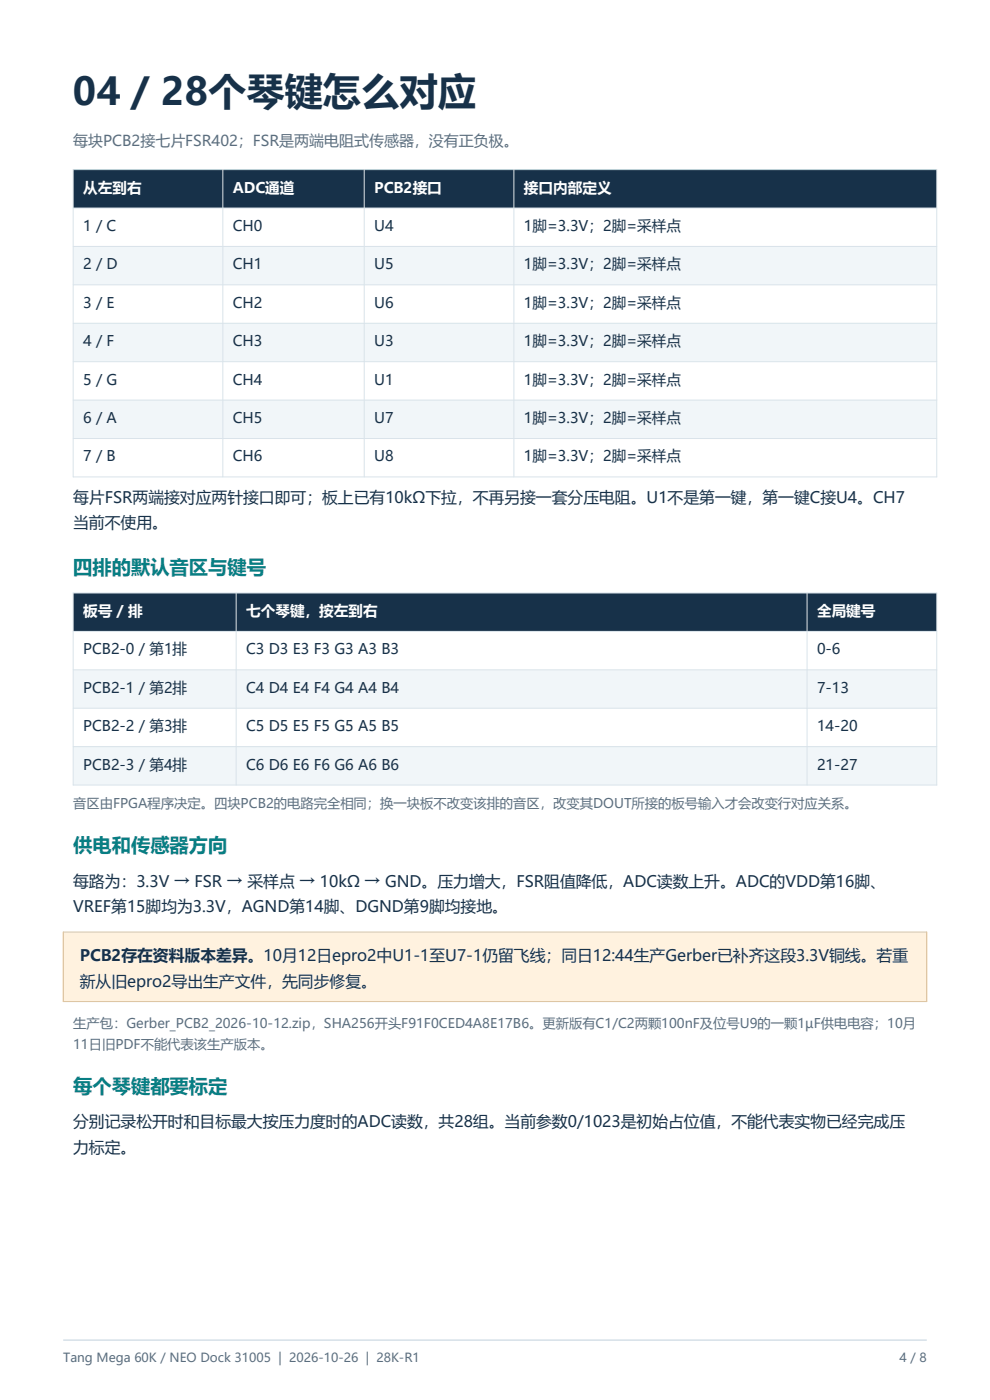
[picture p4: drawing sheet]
<svg xmlns="http://www.w3.org/2000/svg" width="210mm" height="297mm" viewBox="0 0 210 297" stroke-linecap="round" stroke-linejoin="round" font-family="sans-serif">
<defs><g id="words">
<text font-size="8.1" fill="#173149" x="15.5" y="22.2">04 / 28个琴键怎么对应</text>
<g font-size="4.1" fill="#087e83">
<text x="15.5" y="121.8">四排的默认音区与键号</text>
<text x="15.5" y="180.7">供电和传感器方向</text>
<text x="15.5" y="231.8">每个琴键都要标定</text>
</g>
<g font-size="3.4" fill="#173149">
<text x="15.5" y="106.6">每片FSR两端接对应两针接口即可；板上已有10kΩ下拉，不再另接一套分压电阻。U1不是第一键，第一键C接U4。CH7</text>
<text x="15.5" y="112.1">当前不使用。</text>
<text x="15.5" y="188.1">每路为：3.3V → FSR → 采样点 → 10kΩ → GND。压力增大，FSR阻值降低，ADC读数上升。ADC的VDD第16脚、</text>
<text x="15.5" y="193.5">VREF第15脚均为3.3V，AGND第14脚、DGND第9脚均接地。</text>
<text x="16.9" y="203.9">PCB2存在资料版本差异。10月12日epro2中U1-1至U7-1仍留飞线；同日12:44生产Gerber已补齐这段3.3V铜线。若重</text>
<text x="16.9" y="209.3">新从旧epro2导出生产文件，先同步修复。</text>
<text x="15.5" y="239.2">分别记录松开时和目标最大按压力度时的ADC读数，共28组。当前参数0/1023是初始占位值，不能代表实物已经完成压</text>
<text x="15.5" y="244.6">力标定。</text>
</g>
<text font-size="3.2" fill="#5c6f80" x="15.5" y="31">每块PCB2接七片FSR402；FSR是两端电阻式传感器，没有正负极。</text>
<g font-size="3.1" fill="#fff">
<text x="17.6" y="40.9">从左到右</text>
<text x="49.4" y="40.9">ADC通道</text>
<text x="79.4" y="40.9">PCB2接口</text>
<text x="111.1" y="40.9">接口内部定义</text>
<text x="17.6" y="130.7">板号 / 排</text>
<text x="52.2" y="130.7">七个琴键，按左到右</text>
<text x="173.3" y="130.7">全局键号</text>
</g>
<g font-size="3.1" fill="#173149">
<text x="17.6" y="49">1 / C</text>
<text x="49.4" y="49">CH0</text>
<text x="79.4" y="49">U4</text>
<text x="111.1" y="49">1脚=3.3V；2脚=采样点</text>
<text x="17.6" y="57.2">2 / D</text>
<text x="49.4" y="57.2">CH1</text>
<text x="79.4" y="57.2">U5</text>
<text x="111.1" y="57.2">1脚=3.3V；2脚=采样点</text>
<text x="17.6" y="65.3">3 / E</text>
<text x="49.4" y="65.3">CH2</text>
<text x="79.4" y="65.3">U6</text>
<text x="111.1" y="65.3">1脚=3.3V；2脚=采样点</text>
<text x="17.6" y="73.4">4 / F</text>
<text x="49.4" y="73.4">CH3</text>
<text x="79.4" y="73.4">U3</text>
<text x="111.1" y="73.4">1脚=3.3V；2脚=采样点</text>
<text x="17.6" y="81.6">5 / G</text>
<text x="49.4" y="81.6">CH4</text>
<text x="79.4" y="81.6">U1</text>
<text x="111.1" y="81.6">1脚=3.3V；2脚=采样点</text>
<text x="17.6" y="89.7">6 / A</text>
<text x="49.4" y="89.7">CH5</text>
<text x="79.4" y="89.7">U7</text>
<text x="111.1" y="89.7">1脚=3.3V；2脚=采样点</text>
<text x="17.6" y="97.9">7 / B</text>
<text x="49.4" y="97.9">CH6</text>
<text x="79.4" y="97.9">U8</text>
<text x="111.1" y="97.9">1脚=3.3V；2脚=采样点</text>
<text x="17.6" y="138.8">PCB2-0 / 第1排</text>
<text x="52.2" y="138.8">C3 D3 E3 F3 G3 A3 B3</text>
<text x="173.3" y="138.8">0-6</text>
<text x="17.6" y="147">PCB2-1 / 第2排</text>
<text x="52.2" y="147">C4 D4 E4 F4 G4 A4 B4</text>
<text x="173.3" y="147">7-13</text>
<text x="17.6" y="155.1">PCB2-2 / 第3排</text>
<text x="52.2" y="155.1">C5 D5 E5 F5 G5 A5 B5</text>
<text x="173.3" y="155.1">14-20</text>
<text x="17.6" y="163.3">PCB2-3 / 第4排</text>
<text x="52.2" y="163.3">C6 D6 E6 F6 G6 A6 B6</text>
<text x="173.3" y="163.3">21-27</text>
</g>
<g font-size="2.8" fill="#5c6f80">
<text x="15.5" y="171.5">音区由FPGA程序决定。四块PCB2的电路完全相同；换一块板不改变该排的音区，改变其DOUT所接的板号输入才会改变行对应关系。</text>
<text x="15.5" y="218.1">生产包：Gerber_PCB2_2026-10-12.zip，SHA256开头F91F0CED4A8E17B6。更新版有C1/C2两颗100nF及位号U9的一颗1µF供电电容；10月</text>
<text x="15.5" y="222.6">11日旧PDF不能代表该生产版本。</text>
</g>
<g font-size="2.6" fill="#5c6f80">
<text x="13.4" y="288.9">Tang Mega 60K / NEO Dock 31005 | 2026-10-26 | 28K-R1</text>
<text x="190.8" y="288.9">4 / 8</text>
</g>
</g></defs>
<path d="M13.4 284.3h183.2" fill="none" stroke="#d9e3ea" stroke-width=".35"/>
<path d="M15.5 36h183.2v8.1h-183.2z" fill-rule="evenodd" fill="#173149"/>
<path d="M15.5 44.1h183.2v8.2h-183.2z" fill-rule="evenodd" fill="#fff"/>
<path d="M15.5 52.3h183.2v8.1h-183.2z" fill-rule="evenodd" fill="#f1f6f9"/>
<path d="M15.5 60.4h183.2v8.2h-183.2z" fill-rule="evenodd" fill="#fff"/>
<path d="M15.5 68.6h183.2v8.1h-183.2z" fill-rule="evenodd" fill="#f1f6f9"/>
<path d="M15.5 76.7h183.2v8.2h-183.2z" fill-rule="evenodd" fill="#fff"/>
<path d="M15.5 84.9h183.2v8.1h-183.2z" fill-rule="evenodd" fill="#f1f6f9"/>
<path d="M15.5 93h183.2v8.2h-183.2z" fill-rule="evenodd" fill="#fff"/>
<path d="M15.5 36h183.2v65.2h-183.2zM47.3 36v65.2M77.3 36v65.2M109 36v65.2M15.5 44.1h183.2M15.5 52.3h183.2M15.5 60.4h183.2M15.5 68.6h183.2M15.5 76.7h183.2M15.5 84.9h183.2M15.5 93h183.2" fill="none" stroke="#d9e3ea" stroke-width=".21"/>
<path d="M15.5 125.8h183.2v8.1h-183.2z" fill-rule="evenodd" fill="#173149"/>
<path d="M15.5 133.9h183.2v8.2h-183.2z" fill-rule="evenodd" fill="#fff"/>
<path d="M15.5 142.1h183.2v8.1h-183.2z" fill-rule="evenodd" fill="#f1f6f9"/>
<path d="M15.5 150.2h183.2v8.2h-183.2z" fill-rule="evenodd" fill="#fff"/>
<path d="M15.5 158.4h183.2v8.1h-183.2z" fill-rule="evenodd" fill="#f1f6f9"/>
<path d="M15.5 125.8h183.2v40.7h-183.2zM15.5 133.9h183.2M50.1 125.8v40.7M171.2 125.8v40.7M15.5 142.1h183.2M15.5 150.2h183.2M15.5 158.4h183.2" fill="none" stroke="#d9e3ea" stroke-width=".21"/>
<path d="M13.4 197.7h183.2v14.8h-183.2z" fill-rule="evenodd" fill="#fff2df"/>
<path d="M13.4 197.7h183.2v14.8h-183.2z" fill="none" stroke="#e4c190" stroke-width=".21"/>
<use href="#words"/>
</svg>
